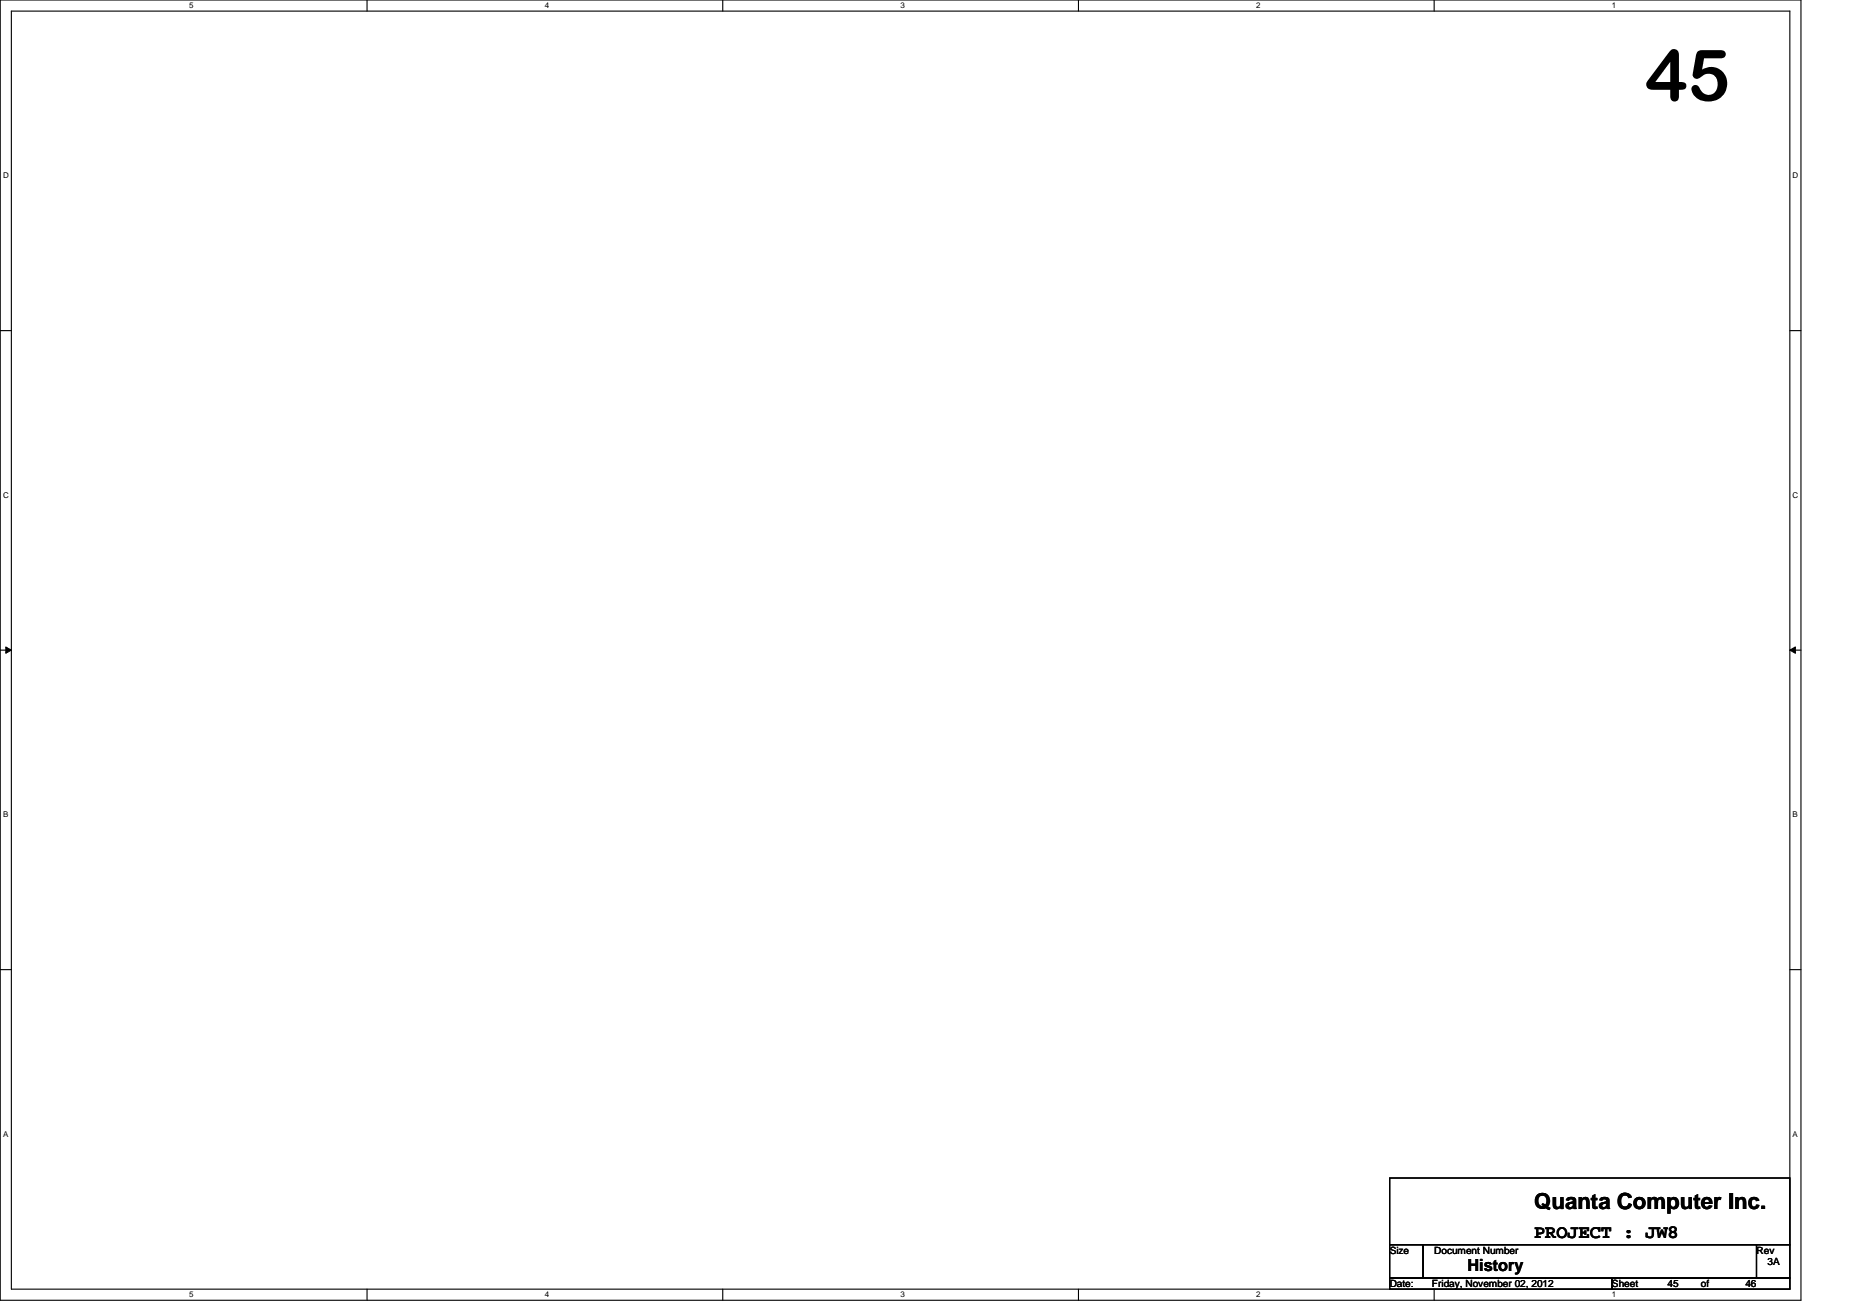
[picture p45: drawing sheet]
<svg xmlns="http://www.w3.org/2000/svg" width="297mm" height="210mm" viewBox="0 0 297 210" stroke-linecap="round" stroke-linejoin="round" font-family="sans-serif">
<defs><g id="words">
<text font-size="11.4" x="263.2" y="16.1">45</text>
<text font-size="3.6" x="245.4" y="193.5">Quanta Computer Inc.</text>
<text font-size="3" x="245.4" y="198.1">PROJECT : JW8</text>
<text font-size="2.7" x="234.7" y="203.3">History</text>
<g font-size="1.6">
<text x="222.3" y="200.6">Size</text>
<text x="229.4" y="200.6">Document Number</text>
<text x="281" y="200.6">Rev</text>
<text x="282.7" y="202.3">3A</text>
<text x="222.3" y="205.9">Date:</text>
<text x="229" y="205.9">Friday, November 02, 2012</text>
<text x="257.8" y="205.9">Sheet</text>
<text x="266.7" y="205.9">45</text>
<text x="272.1" y="205.9">of</text>
<text x="279.2" y="205.9">46</text>
</g>
<g font-size="1.3">
<text x="30.3" y="1.3">5</text>
<text x="87.2" y="1.3">4</text>
<text x="144.1" y="1.3">3</text>
<text x="201" y="1.3">2</text>
<text x="257.8" y="1.3">1</text>
<text x=".5" y="28.5">D</text>
<text x="286.7" y="28.5">D</text>
<text x=".5" y="79.6">C</text>
<text x="286.7" y="79.6">C</text>
<text x=".5" y="130.7">B</text>
<text x="286.7" y="130.7">B</text>
<text x=".5" y="181.8">A</text>
<text x="286.7" y="181.8">A</text>
<text x="30.3" y="207.6">5</text>
<text x="87.2" y="207.6">4</text>
<text x="144.1" y="207.6">3</text>
<text x="201" y="207.6">2</text>
<text x="257.8" y="207.6">1</text>
</g>
</g></defs>
<path d="M0 0h288.1v208h-288.1zM1.8 1.8h284.5v204.4h-284.5z" fill="none" stroke="#000" stroke-width=".18"/>
<g fill="#fff">
<path d="M30.3 .2h.7v1.4h-.7z"/>
<path d="M30.3 206.4h.7v1.4h-.7z"/>
</g>
<path d="M58.7 0v1.8M58.7 206.2v1.8" fill="none" stroke="#000" stroke-width=".18"/>
<g fill="#fff">
<path d="M87.2 .2h.7v1.4h-.7z"/>
<path d="M87.2 206.4h.7v1.4h-.7z"/>
</g>
<path d="M115.6 0v1.8M115.6 206.2v1.8" fill="none" stroke="#000" stroke-width=".18"/>
<g fill="#fff">
<path d="M144.1 .2h.7v1.4h-.7z"/>
<path d="M144.1 206.4h.7v1.4h-.7z"/>
</g>
<path d="M172.5 0v1.8M172.5 206.2v1.8" fill="none" stroke="#000" stroke-width=".18"/>
<g fill="#fff">
<path d="M201 .2h.7v1.4h-.7z"/>
<path d="M201 206.4h.7v1.4h-.7z"/>
</g>
<path d="M229.4 0v1.8M229.4 206.2v1.8" fill="none" stroke="#000" stroke-width=".18"/>
<g fill="#fff">
<path d="M257.8 .2h.8v1.4h-.8z"/>
<path d="M257.8 206.4h.8v1.4h-.8z"/>
<path d="M.5 27.3h.9v1.5h-.9z"/>
<path d="M286.7 27.3h1v1.5h-1z"/>
<path d="M.5 78.5h.9v1.4h-.9z"/>
<path d="M286.7 78.5h1v1.4h-1z"/>
</g>
<path d="M0 52.9h1.8M286.3 52.9h1.8" fill="none" stroke="#000" stroke-width=".18"/>
<g fill="#fff">
<path d="M.5 129.6h.8v1.4h-.8z"/>
<path d="M286.7 129.6h.9v1.4h-.9z"/>
</g>
<path d="M0 104h1.8M286.3 104h1.8" fill="none" stroke="#000" stroke-width=".18"/>
<path d="M.9 103.5l.9 .5-.9 .5zM286.3 104l.9-.5v1z" fill="#000"/>
<path d="M.9 103.5l.9 .5-.9 .5zM286.3 104l.9-.5v1z" fill="none" stroke="#000" stroke-width=".16"/>
<g fill="#fff">
<path d="M.5 180.7h.8v1.4h-.8z"/>
<path d="M286.7 180.7h.9v1.4h-.9z"/>
</g>
<path d="M0 155.1h1.8M286.3 155.1h1.8M222.3 188.5h64v10.6h-64zM222.3 199.1h5.3v5.4h-5.3zM227.6 199.1h53.4v5.4h-53.4zM281 199.1h5.3v5.4h-5.3zM222.3 204.5h35.5v1.7h-35.5zM257.8 204.5h28.5v1.7h-28.5z" fill="none" stroke="#000" stroke-width=".18"/>
<use href="#words"/>
</svg>
